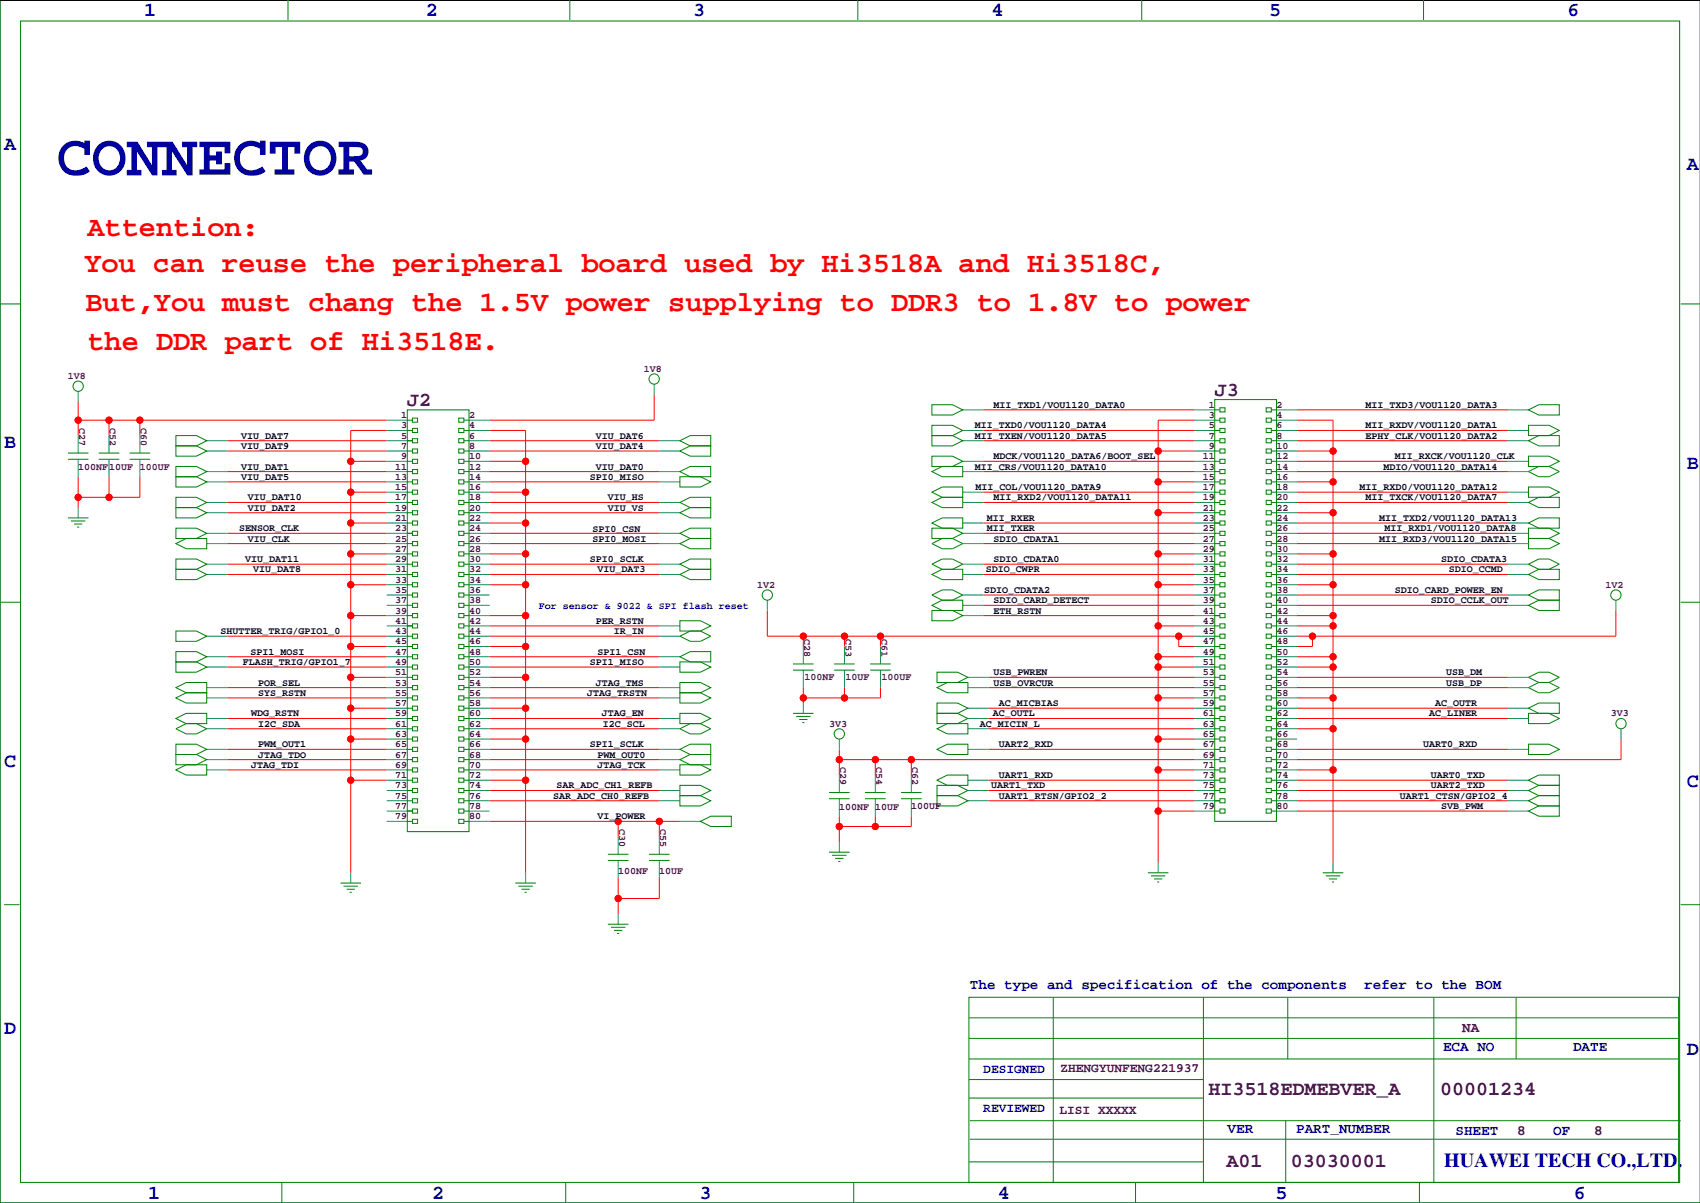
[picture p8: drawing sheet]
<svg xmlns="http://www.w3.org/2000/svg" width="420mm" height="297mm" viewBox="0 0 420 297" stroke-linecap="round" stroke-linejoin="round" font-family="sans-serif">
<defs><g id="words">
<text font-size="14.5" fill="#0000a0" x="14" y="43.1">CONNECTOR</text>
<g font-size="7.1" fill="#f00">
<text x="21.6" y="58.4">Attention:</text>
<text x="20.8" y="67.3">You can reuse the peripheral board used by Hi3518A and Hi3518C,</text>
<text x="21.1" y="76.9">But,You must chang the 1.5V power supplying to DDR3 to 1.8V to power</text>
<text x="21.6" y="86.3">the DDR part of Hi3518E.</text>
</g>
<g font-size="4.9" fill="#0000a0">
<text x="35.6" y="3.9">1</text>
<text x="105.2" y="3.9">2</text>
<text x="171.2" y="3.9">3</text>
<text x="244.9" y="3.9">4</text>
<text x="313.4" y="3.9">5</text>
<text x="387.1" y="3.9">6</text>
<text x="1" y="36.9">A</text>
<text x="416.6" y="42">A</text>
<text x="1" y="110.6">B</text>
<text x="416.6" y="115.7">B</text>
<text x="1" y="189.3">C</text>
<text x="416.6" y="194.4">C</text>
<text x="1" y="255.4">D</text>
<text x="416.6" y="260.5">D</text>
<text x="356.6" y="288">HUAWEI TECH CO.,LTD.</text>
<text x="36.6" y="296">1</text>
<text x="106.7" y="296">2</text>
<text x="172.7" y="296">3</text>
<text x="246.4" y="296">4</text>
<text x="315" y="296">5</text>
<text x="388.6" y="296">6</text>
</g>
<g font-size="4.9" fill="#400040">
<text x="100.6" y="100.2">J2</text>
<text x="300" y="97.7">J3</text>
<text x="298.5" y="270.5">HI3518EDMEBVER_A</text>
<text x="355.6" y="270.5">00001234</text>
<text x="302.9" y="288.3">A01</text>
<text x="318.8" y="288.3">03030001</text>
</g>
<g font-size="3.5" fill="#0000a0">
<text x="239.5" y="244.2">The type and specification of the components</text>
<text x="336.9" y="244.2">refer to the BOM</text>
<text x="356.4" y="259.4">ECA NO</text>
<text x="388.5" y="259.4">DATE</text>
<text x="303.1" y="279.7">VER</text>
<text x="320.1" y="279.7">PART_NUMBER</text>
<text x="359.4" y="280.3">SHEET</text>
<text x="383.5" y="280.3">OF</text>
</g>
<g font-size="3.5" fill="#400040">
<text x="361.1" y="254.9">NA</text>
<text x="374.6" y="280.3">8</text>
<text x="393.7" y="280.3">8</text>
</g>
<g font-size="3.2" fill="#0000a0">
<text x="242.8" y="264.9">DESIGNED</text>
<text x="242.8" y="274.5">REVIEWED</text>
</g>
<g font-size="3.2" fill="#400040">
<text x="261.9" y="264.7">ZHENGYUNFENG221937</text>
<text x="261.6" y="275.1">LISI XXXXX</text>
</g>
<g font-size="2.5" fill="#400040">
<text x="16.8" y="93.6">1V8</text>
<text x="159" y="91.8">1V8</text>
<text x="298.5" y="100.7">1</text>
<text x="315.2" y="100.7">2</text>
<text x="19.5" y="105.6" transform="rotate(90 19.5 105.6)">C27</text>
<text x="27.2" y="105.6" transform="rotate(90 27.2 105.6)">C52</text>
<text x="34.8" y="105.6" transform="rotate(90 34.8 105.6)">C60</text>
<text x="99.1" y="103.2">1</text>
<text x="99.1" y="105.8">3</text>
<text x="115.8" y="103.2">2</text>
<text x="115.8" y="105.8">4</text>
<text x="298.5" y="105.8">5</text>
<text x="298.5" y="103.2">3</text>
<text x="315.2" y="105.8">6</text>
<text x="315.2" y="103.2">4</text>
<text x="99.1" y="108.3">5</text>
<text x="99.1" y="110.9">7</text>
<text x="99.1" y="113.4">9</text>
<text x="115.8" y="108.3">6</text>
<text x="115.8" y="110.9">8</text>
<text x="115.8" y="113.4">10</text>
<text x="297" y="113.4">11</text>
<text x="298.5" y="110.9">9</text>
<text x="298.5" y="108.3">7</text>
<text x="315.2" y="113.4">12</text>
<text x="315.2" y="110.9">10</text>
<text x="315.2" y="108.3">8</text>
<text x="19.3" y="115.9">100NF</text>
<text x="26.9" y="115.9">10UF</text>
<text x="34.5" y="115.9">100UF</text>
<text x="97.6" y="115.9">11</text>
<text x="97.6" y="118.5">13</text>
<text x="115.8" y="115.9">12</text>
<text x="115.8" y="118.5">14</text>
<text x="297" y="118.5">15</text>
<text x="297" y="115.9">13</text>
<text x="315.2" y="118.5">16</text>
<text x="315.2" y="115.9">14</text>
<text x="97.6" y="121">15</text>
<text x="97.6" y="123.6">17</text>
<text x="115.8" y="121">16</text>
<text x="115.8" y="123.6">18</text>
<text x="297" y="123.6">19</text>
<text x="297" y="121">17</text>
<text x="315.2" y="123.6">20</text>
<text x="315.2" y="121">18</text>
<text x="97.6" y="126.1">19</text>
<text x="97.6" y="128.6">21</text>
<text x="97.6" y="131.2">23</text>
<text x="115.8" y="126.1">20</text>
<text x="115.8" y="128.6">22</text>
<text x="115.8" y="131.2">24</text>
<text x="297" y="131.2">25</text>
<text x="297" y="128.6">23</text>
<text x="297" y="126.1">21</text>
<text x="315.2" y="128.6">24</text>
<text x="315.2" y="126.1">22</text>
<text x="315.2" y="131.2">26</text>
<text x="97.6" y="133.7">25</text>
<text x="97.6" y="136.3">27</text>
<text x="115.8" y="133.7">26</text>
<text x="115.8" y="136.3">28</text>
<text x="297" y="136.3">29</text>
<text x="297" y="133.7">27</text>
<text x="315.2" y="136.3">30</text>
<text x="315.2" y="133.7">28</text>
<text x="97.6" y="138.8">29</text>
<text x="97.6" y="141.3">31</text>
<text x="97.6" y="143.9">33</text>
<text x="115.8" y="138.8">30</text>
<text x="115.8" y="141.3">32</text>
<text x="115.8" y="143.9">34</text>
<text x="297" y="143.9">35</text>
<text x="297" y="141.3">33</text>
<text x="297" y="138.8">31</text>
<text x="315.2" y="143.9">36</text>
<text x="315.2" y="141.3">34</text>
<text x="315.2" y="138.8">32</text>
<text x="97.6" y="146.4">35</text>
<text x="97.6" y="149">37</text>
<text x="115.8" y="146.4">36</text>
<text x="115.8" y="149">38</text>
<text x="186.9" y="145.1">1V2</text>
<text x="297" y="149">39</text>
<text x="297" y="146.4">37</text>
<text x="315.2" y="149">40</text>
<text x="315.2" y="146.4">38</text>
<text x="396.5" y="145.1">1V2</text>
<text x="97.6" y="151.5">39</text>
<text x="97.6" y="154">41</text>
<text x="115.8" y="154">42</text>
<text x="115.8" y="151.5">40</text>
<text x="297" y="154">43</text>
<text x="297" y="151.5">41</text>
<text x="315.2" y="151.5">42</text>
<text x="315.2" y="154">44</text>
<text x="97.6" y="156.6">43</text>
<text x="97.6" y="159.1">45</text>
<text x="97.6" y="161.7">47</text>
<text x="115.8" y="161.7">48</text>
<text x="115.8" y="159.1">46</text>
<text x="115.8" y="156.6">44</text>
<text x="198.6" y="157.7" transform="rotate(90 198.6 157.7)">C28</text>
<text x="208.8" y="157.7" transform="rotate(90 208.8 157.7)">C53</text>
<text x="217.7" y="157.7" transform="rotate(90 217.7 157.7)">C61</text>
<text x="297" y="161.7">49</text>
<text x="297" y="159.1">47</text>
<text x="297" y="156.6">45</text>
<text x="315.2" y="156.6">46</text>
<text x="315.2" y="159.1">48</text>
<text x="315.2" y="161.7">50</text>
<text x="97.6" y="164.2">49</text>
<text x="97.6" y="166.7">51</text>
<text x="115.8" y="166.7">52</text>
<text x="115.8" y="164.2">50</text>
<text x="297" y="166.7">53</text>
<text x="297" y="164.2">51</text>
<text x="315.2" y="164.2">52</text>
<text x="315.2" y="166.7">54</text>
<text x="97.6" y="169.3">53</text>
<text x="97.6" y="171.8">55</text>
<text x="115.8" y="171.8">56</text>
<text x="115.8" y="169.3">54</text>
<text x="198.6" y="168">100NF</text>
<text x="208.8" y="168">10UF</text>
<text x="217.7" y="168">100UF</text>
<text x="297" y="171.8">57</text>
<text x="297" y="169.3">55</text>
<text x="315.2" y="169.3">56</text>
<text x="315.2" y="171.8">58</text>
<text x="97.6" y="174.4">57</text>
<text x="97.6" y="176.9">59</text>
<text x="97.6" y="179.4">61</text>
<text x="115.8" y="179.4">62</text>
<text x="115.8" y="176.9">60</text>
<text x="115.8" y="174.4">58</text>
<text x="204.7" y="179.4">3V3</text>
<text x="297" y="179.4">63</text>
<text x="297" y="176.9">61</text>
<text x="297" y="174.4">59</text>
<text x="315.2" y="174.4">60</text>
<text x="315.2" y="176.9">62</text>
<text x="315.2" y="179.4">64</text>
<text x="397.8" y="176.9">3V3</text>
<text x="97.6" y="182">63</text>
<text x="97.6" y="184.5">65</text>
<text x="115.8" y="184.5">66</text>
<text x="115.8" y="182">64</text>
<text x="297" y="184.5">67</text>
<text x="297" y="182">65</text>
<text x="315.2" y="182">66</text>
<text x="315.2" y="184.5">68</text>
<text x="97.6" y="187.1">67</text>
<text x="97.6" y="189.6">69</text>
<text x="115.8" y="189.6">70</text>
<text x="115.8" y="187.1">68</text>
<text x="207.5" y="189.5" transform="rotate(90 207.5 189.5)">C29</text>
<text x="216.4" y="189.5" transform="rotate(90 216.4 189.5)">C54</text>
<text x="225.3" y="189.5" transform="rotate(90 225.3 189.5)">C62</text>
<text x="297" y="189.6">71</text>
<text x="297" y="187.1">69</text>
<text x="315.2" y="187.1">70</text>
<text x="315.2" y="189.6">72</text>
<text x="97.6" y="192.1">71</text>
<text x="97.6" y="194.7">73</text>
<text x="97.6" y="197.2">75</text>
<text x="115.8" y="197.2">76</text>
<text x="115.8" y="194.7">74</text>
<text x="115.8" y="192.1">72</text>
<text x="297" y="197.2">77</text>
<text x="297" y="194.7">75</text>
<text x="297" y="192.1">73</text>
<text x="315.2" y="192.1">74</text>
<text x="315.2" y="194.7">76</text>
<text x="315.2" y="197.2">78</text>
<text x="97.6" y="199.8">77</text>
<text x="97.6" y="202.3">79</text>
<text x="115.8" y="202.3">80</text>
<text x="115.8" y="199.8">78</text>
<text x="207.3" y="200">100NF</text>
<text x="216.2" y="200">10UF</text>
<text x="225" y="199.8">100UF</text>
<text x="297" y="199.8">79</text>
<text x="315.2" y="199.8">80</text>
<text x="152.9" y="204.7" transform="rotate(90 152.9 204.7)">C30</text>
<text x="163" y="204.7" transform="rotate(90 163 204.7)">C55</text>
<text x="152.7" y="215.8">100NF</text>
<text x="162.8" y="215.8">10UF</text>
</g>
<g font-size="2.5">
<text x="245.4" y="100.7">MII_TXD1/VOU1120_DATA0</text>
<text x="337.2" y="100.7">MII_TXD3/VOU1120_DATA3</text>
<text x="240.7" y="105.8">MII_TXD0/VOU1120_DATA4</text>
<text x="337.2" y="105.8">MII_RXDV/VOU1120_DATA1</text>
<text x="59.5" y="110.9">VIU_DAT9</text>
<text x="59.5" y="108.3">VIU_DAT7</text>
<text x="147.2" y="110.9">VIU_DAT4</text>
<text x="147.2" y="108.3">VIU_DAT6</text>
<text x="240.7" y="108.3">MII_TXEN/VOU1120_DATA5</text>
<text x="245.4" y="113.4">MDCK/VOU1120_DATA6/BOOT_SEL</text>
<text x="337.2" y="108.3">EPHY_CLK/VOU1120_DATA2</text>
<text x="344.4" y="113.4">MII_RXCK/VOU1120_CLK</text>
<text x="59.5" y="118.5">VIU_DAT5</text>
<text x="59.5" y="115.9">VIU_DAT1</text>
<text x="145.7" y="118.5">SPI0_MISO</text>
<text x="147.2" y="115.9">VIU_DAT0</text>
<text x="240.7" y="115.9">MII_CRS/VOU1120_DATA10</text>
<text x="341.7" y="115.9">MDIO/VOU1120_DATA14</text>
<text x="61.2" y="123.6">VIU_DAT10</text>
<text x="150.1" y="123.6">VIU_HS</text>
<text x="240.9" y="121">MII_COL/VOU1120_DATA9</text>
<text x="245.4" y="123.6">MII_RXD2/VOU1120_DATA11</text>
<text x="335.7" y="121">MII_RXD0/VOU1120_DATA12</text>
<text x="337.2" y="123.6">MII_TXCK/VOU1120_DATA7</text>
<text x="59.1" y="131.2">SENSOR_CLK</text>
<text x="61.2" y="126.1">VIU_DAT2</text>
<text x="146.3" y="131.4">SPI0_CSN</text>
<text x="150.1" y="126.1">VIU_VS</text>
<text x="243.7" y="131.2">MII_TXER</text>
<text x="243.7" y="128.6">MII_RXER</text>
<text x="340.6" y="128.6">MII_TXD2/VOU1120_DATA13</text>
<text x="341.9" y="131.2">MII_RXD1/VOU1120_DATA8</text>
<text x="61.2" y="133.7">VIU_CLK</text>
<text x="146.3" y="133.7">SPI0_MOSI</text>
<text x="245.4" y="133.7">SDIO_CDATA1</text>
<text x="340.6" y="133.7">MII_RXD3/VOU1120_DATA15</text>
<text x="60.6" y="138.8">VIU_DAT11</text>
<text x="62.5" y="141.3">VIU_DAT8</text>
<text x="145.7" y="138.8">SPI0_SCLK</text>
<text x="147.6" y="141.3">VIU_DAT3</text>
<text x="243.5" y="141.3">SDIO_CWPR</text>
<text x="245.4" y="138.8">SDIO_CDATA0</text>
<text x="355.9" y="138.8">SDIO_CDATA3</text>
<text x="357.8" y="141.3">SDIO_CCMD</text>
<text x="243" y="146.4">SDIO_CDATA2</text>
<text x="245.4" y="149">SDIO_CARD_DETECT</text>
<text x="344.4" y="146.4">SDIO_CARD_POWER_EN</text>
<text x="353.3" y="149">SDIO_CCLK_OUT</text>
<text x="147.2" y="154">PER_RSTN</text>
<text x="245.4" y="151.5">ETH_RSTN</text>
<text x="54.4" y="156.6">SHUTTER_TRIG/GPIO1_0</text>
<text x="61.8" y="161.7">SPI1_MOSI</text>
<text x="147.6" y="161.7">SPI1_CSN</text>
<text x="151.6" y="156.6">IR_IN</text>
<text x="59.9" y="164.2">FLASH_TRIG/GPIO1_7</text>
<text x="145.7" y="164.2">SPI1_MISO</text>
<text x="245.4" y="166.7">USB_PWREN</text>
<text x="357.1" y="166.7">USB_DM</text>
<text x="63.8" y="171.8">SYS_RSTN</text>
<text x="63.8" y="169.3">POR_SEL</text>
<text x="145" y="171.8">JTAG_TRSTN</text>
<text x="147.2" y="169.3">JTAG_TMS</text>
<text x="245.4" y="169.3">USB_OVRCUR</text>
<text x="357.1" y="169.3">USB_DP</text>
<text x="62.1" y="176.9">WDG_RSTN</text>
<text x="63.8" y="179.4">I2C_SDA</text>
<text x="148.6" y="176.9">JTAG_EN</text>
<text x="148.8" y="179.4">I2C_SCL</text>
<text x="242" y="179.4">AC_MICIN_L</text>
<text x="245.2" y="176.9">AC_OUTL</text>
<text x="246.6" y="174.4">AC_MICBIAS</text>
<text x="352.9" y="176.9">AC_LINER</text>
<text x="354.4" y="174.4">AC_OUTR</text>
<text x="63.8" y="184.5">PWM_OUT1</text>
<text x="145.7" y="184.5">SPI1_SCLK</text>
<text x="246.6" y="184.5">UART2_RXD</text>
<text x="351.4" y="184.5">UART0_RXD</text>
<text x="62.1" y="189.6">JTAG_TDI</text>
<text x="63.8" y="187.1">JTAG_TDO</text>
<text x="147.6" y="189.6">JTAG_TCK</text>
<text x="147.6" y="187.1">PWM_OUT0</text>
<text x="136.6" y="197.2">SAR_ADC_CH0_REFB</text>
<text x="137.4" y="194.7">SAR_ADC_CH1_REFB</text>
<text x="244.7" y="194.7">UART1_TXD</text>
<text x="246.6" y="197.2">UART1_RTSN/GPIO2_2</text>
<text x="246.6" y="192.1">UART1_RXD</text>
<text x="345.7" y="197.2">UART1_CTSN/GPIO2_4</text>
<text x="353.3" y="194.7">UART2_TXD</text>
<text x="353.3" y="192.1">UART0_TXD</text>
<text x="147.6" y="202.3">VI_POWER</text>
<text x="355.9" y="199.8">SVB_PWM</text>
</g>
<text font-size="2.5" fill="#0000a0" x="133.1" y="150.5">For sensor &amp; 9022 &amp; SPI flash reset</text>
</g></defs>
<path d="M419.9 .1h-419.9v296.9h419.9" fill="none" stroke="#000" stroke-width=".25"/>
<g fill="none" stroke="#008080" stroke-width=".25">
<path d="M19.3 96.6v2.6M161.5 94.9v2.5M19.3 107.6v4.3M19.3 113.4v4.3M26.9 107.6v4.3M26.9 113.4v4.3M34.5 107.6v4.3M34.5 113.4v4.3M51.1 108.8h5M51.1 111.4h5M51.1 116.4h5M51.1 119h5"/>
<path d="M95.5 108.8h5.1M95.5 111.4h5.1M95.5 116.4h5.1M95.5 119h5.1M95.5 106.3h5.1M95.5 113.9h5.1M95.5 103.7h5.1M115.8 108.8h5.1M115.8 111.4h5.1M115.8 116.4h5.1M115.8 119h5.1M115.8 106.3h5.1"/>
<path d="M115.8 113.9h5.1M115.8 103.7h5.1M162.8 108.8h5.1M162.8 111.4h5.1M162.8 116.4h5.1M162.8 119h5.1M237.7 108.8h5.1M237.7 116.4h5.1M237.7 101.2h5.1M237.7 106.3h5.1M237.7 113.9h5.1M294.9 108.8h5.1"/>
<path d="M294.9 111.4h5.1M294.9 116.4h5.1M294.9 119h5.1M294.9 101.2h5.1M294.9 106.3h5.1M294.9 113.9h5.1M294.9 103.7h5.1M315.2 108.8h5.1M315.2 111.4h5.1M315.2 116.4h5.1M315.2 119h5.1M315.2 101.2h5.1"/>
<path d="M315.2 106.3h5.1M315.2 113.9h5.1M315.2 103.7h5.1M372.4 108.8h5M372.4 116.4h5M372.4 101.2h5M372.4 106.3h5M372.4 113.9h5M19.3 125.3v2.6M51.1 134.2h5M51.1 124.1h5M51.1 139.3h5"/>
<path d="M51.1 131.7h5M51.1 126.6h5M95.5 134.2h5.1M95.5 124.1h5.1M95.5 139.3h5.1M95.5 121.5h5.1M95.5 129.1h5.1M95.5 131.7h5.1M95.5 126.6h5.1M95.5 136.8h5.1M115.8 134.2h5.1M115.8 124.1h5.1"/>
<path d="M115.8 139.3h5.1M115.8 121.5h5.1M115.8 129.1h5.1M115.8 131.7h5.1M115.8 126.6h5.1M115.8 136.8h5.1M162.8 134.2h5.1M162.8 124.1h5.1M162.8 139.3h5.1M162.8 131.7h5.1M162.8 126.6h5.1M237.7 134.2h5.1"/>
<path d="M237.7 124.1h5.1M237.7 139.3h5.1M237.7 121.5h5.1M237.7 129.1h5.1M237.7 131.7h5.1M294.9 134.2h5.1M294.9 124.1h5.1M294.9 139.3h5.1M294.9 121.5h5.1M294.9 129.1h5.1M294.9 131.7h5.1M294.9 126.6h5.1"/>
<path d="M294.9 136.8h5.1M315.2 134.2h5.1M315.2 124.1h5.1M315.2 139.3h5.1M315.2 121.5h5.1M315.2 129.1h5.1M315.2 131.7h5.1M315.2 126.6h5.1M315.2 136.8h5.1M372.4 134.2h5M372.4 124.1h5M372.4 139.3h5"/>
<path d="M372.4 121.5h5M372.4 129.1h5M372.4 131.7h5M51.1 157.1h5M51.1 141.8h5M95.5 154.5h5.1M95.5 157.1h5.1M95.5 149.5h5.1M95.5 141.8h5.1M95.5 146.9h5.1M95.5 152h5.1M95.5 144.4h5.1"/>
<path d="M95.5 159.6h5.1M115.8 154.5h5.1M115.8 157.1h5.1M115.8 149.5h5.1M115.8 141.8h5.1M115.8 146.9h5.1M115.8 152h5.1M115.8 144.4h5.1M115.8 159.6h5.1M162.8 154.5h5.1M162.8 157.1h5.1M162.8 141.8h5.1"/>
<path d="M189.5 148.2v2.5M198.4 159.6v4.3M208.5 159.6v4.3M217.4 159.6v4.3M237.7 149.5h5.1M237.7 141.8h5.1M237.7 146.9h5.1M237.7 152h5.1M294.9 154.5h5.1M294.9 157.1h5.1M294.9 149.5h5.1M294.9 141.8h5.1"/>
<path d="M294.9 146.9h5.1M294.9 152h5.1M294.9 144.4h5.1M294.9 159.6h5.1M315.2 154.5h5.1M315.2 157.1h5.1M315.2 149.5h5.1M315.2 141.8h5.1M315.2 146.9h5.1M315.2 152h5.1M315.2 144.4h5.1M315.2 159.6h5.1"/>
<path d="M372.4 149.5h5M372.4 141.8h5M372.4 146.9h5M399 148.2v2.5M51.1 169.8h5M51.1 164.7h5M51.1 179.9h5M51.1 162.2h5M51.1 172.3h5M51.1 177.4h5M95.5 169.8h5.1M95.5 167.2h5.1"/>
<path d="M95.5 164.7h5.1M95.5 179.9h5.1M95.5 162.2h5.1M95.5 172.3h5.1M95.5 177.4h5.1M95.5 174.9h5.1M115.8 169.8h5.1M115.8 167.2h5.1M115.8 164.7h5.1M115.8 179.9h5.1M115.8 162.2h5.1M115.8 172.3h5.1"/>
<path d="M115.8 177.4h5.1M115.8 174.9h5.1M162.8 169.8h5.1M162.8 164.7h5.1M162.8 179.9h5.1M162.8 162.2h5.1M162.8 172.3h5.1M162.8 177.4h5.1M198.4 165.5v4.3M198.4 173.6v2.5M208.5 165.5v4.3M217.4 165.5v4.3"/>
<path d="M239 169.8h5.1M239 167.2h5.1M239 179.9h5.1M239 177.4h5.1M239 174.9h5.1M294.9 169.8h5.1M294.9 167.2h5.1M294.9 164.7h5.1M294.9 179.9h5.1M294.9 162.2h5.1M294.9 172.3h5.1M294.9 177.4h5.1"/>
<path d="M294.9 174.9h5.1M315.2 169.8h5.1M315.2 167.2h5.1M315.2 164.7h5.1M315.2 179.9h5.1M315.2 162.2h5.1M315.2 172.3h5.1M315.2 177.4h5.1M315.2 174.9h5.1M372.4 169.8h5M372.4 167.2h5M372.4 177.4h5"/>
<path d="M372.4 174.9h5M400.3 179.9v2.6M51.1 185h5M51.1 187.6h5M51.1 190.1h5M95.5 185h5.1M95.5 197.7h5.1M95.5 195.2h5.1M95.5 187.6h5.1M95.5 190.1h5.1M95.5 192.6h5.1M95.5 182.5h5.1"/>
<path d="M115.8 185h5.1M115.8 197.7h5.1M115.8 195.2h5.1M115.8 187.6h5.1M115.8 190.1h5.1M115.8 192.6h5.1M115.8 182.5h5.1M162.8 185h5.1M162.8 197.7h5.1M162.8 195.2h5.1M162.8 187.6h5.1M162.8 190.1h5.1"/>
<path d="M207.3 182.5v2.5M207.3 191.4v4.3M207.3 197.2v4.3M216.2 191.4v4.3M216.2 197.2v4.3M225 191.4v4.3M225 197.2v4.3M239 185h5.1M239 197.7h5.1M239 195.2h5.1M239 192.6h5.1M294.9 185h5.1"/>
<path d="M294.9 197.7h5.1M294.9 195.2h5.1M294.9 187.6h5.1M294.9 190.1h5.1M294.9 192.6h5.1M294.9 182.5h5.1M315.2 185h5.1M315.2 197.7h5.1M315.2 195.2h5.1M315.2 187.6h5.1M315.2 190.1h5.1M315.2 192.6h5.1"/>
<path d="M315.2 182.5h5.1M372.4 185h5M372.4 197.7h5M372.4 195.2h5M372.4 192.6h5M86.6 215.5v2.5M95.5 202.8h5.1M95.5 200.3h5.1M115.8 202.8h5.1M115.8 200.3h5.1M129.8 215.5v2.5M152.7 206.6v4.3"/>
<path d="M152.7 212.5v4.3M162.8 206.6v4.3M162.8 212.5v4.3M167.9 202.8h5.1M207.3 207.9v2.5M286 213v2.5M294.9 200.3h5.1M315.2 200.3h5.1M329.2 213v2.5M372.4 200.3h5M152.7 225.7v2.5"/>
</g>
<g fill="none" stroke="#008000" stroke-width=".25">
<path d="M0 -.1v297.1h419.9M71.1 0v4.9M140.7 0v4.9M211.8 0v4.9M281.9 0v4.9M351.5 0v4.9M5.1 5.2h409.7v286.8h-409.7zM0 75h5.1M415 75h4.9M230.1 99.9h5.1l2.5 1.3-2.5 1.3h-5.1zM300 98.7h15.2v104.1h-15.2zM16.8 111.9h5"/>
<path d="M16.8 113.4h5M24.4 111.9h5.1M24.4 113.4h5.1M32 111.9h5.1M32 113.4h5.1M43.4 107.6h5.1l2.6 1.2-2.6 1.3h-5.1zM43.4 110.1h5.1l2.6 1.3-2.6 1.2h-5.1zM43.4 115.2h5.1l2.6 1.2-2.6 1.3h-5.1zM43.4 117.7h5.1l2.6 1.3-2.6 1.3h-5.1zM100.6 101.2h15.2v104.1h-15.2zM100.6 103.7h1.3M100.6 119h1.3"/>
<path d="M100.6 116.4h1.3M100.6 113.9h1.3M100.6 111.4h1.3M100.6 108.8h1.3M100.6 106.3h1.3M101.9 105.8h1.2v1h-1.2zM101.9 103.2h1.2v1.1h-1.2zM101.9 108.3h1.2v1h-1.2zM101.9 118.5h1.2v1h-1.2zM101.9 115.9h1.2v1.1h-1.2zM101.9 113.4h1.2v1h-1.2zM101.9 110.9h1.2v1h-1.2z"/>
<path d="M113.3 108.3h1.3v1h-1.3zM113.3 105.8h1.3v1h-1.3zM113.3 103.2h1.3v1.1h-1.3zM113.3 118.5h1.3v1h-1.3zM113.3 115.9h1.3v1.1h-1.3zM113.3 113.4h1.3v1h-1.3zM113.3 110.9h1.3v1h-1.3zM114.6 103.7h1.2M114.6 119h1.2M114.6 116.4h1.2M114.6 113.9h1.2M114.6 111.4h1.2"/>
<path d="M114.6 108.8h1.2M114.6 106.3h1.2M167.9 108.8l2.5-1.2h5.1v2.5h-5.1zM167.9 111.4l2.5-1.3h5.1v2.5h-5.1zM167.9 116.4l2.5-1.2h5.1v2.5h-5.1zM167.9 117.7h5.1l2.5 1.3-2.5 1.3h-5.1zM230.1 105h5.1l2.5 1.3-2.5 1.3h-5.1zM230.1 107.6h5.1l2.5 1.2-2.5 1.3h-5.1zM230.1 112.6h5.1l2.5 1.3-2.5 1.3h-5.1zM230.1 116.4l2.6-1.2h5v2.5h-5zM300 103.7h1.2M300 101.2h1.2"/>
<path d="M300 119h1.2M300 116.4h1.2M300 113.9h1.2M300 111.4h1.2M300 108.8h1.2M300 106.3h1.2M301.2 103.2h1.3v1.1h-1.3zM301.2 100.7h1.3v1h-1.3zM301.2 105.8h1.3v1h-1.3zM301.2 118.5h1.3v1h-1.3zM301.2 115.9h1.3v1.1h-1.3zM301.2 113.4h1.3v1h-1.3z"/>
<path d="M301.2 110.9h1.3v1h-1.3zM301.2 108.3h1.3v1h-1.3zM312.7 105.8h1.2v1h-1.2zM312.7 103.2h1.2v1.1h-1.2zM312.7 100.7h1.2v1h-1.2zM312.7 118.5h1.2v1h-1.2zM312.7 115.9h1.2v1.1h-1.2zM312.7 113.4h1.2v1h-1.2zM312.7 110.9h1.2v1h-1.2zM312.7 108.3h1.2v1h-1.2zM313.9 103.7h1.3M313.9 101.2h1.3"/>
<path d="M313.9 119h1.3M313.9 116.4h1.3M313.9 113.9h1.3M313.9 111.4h1.3M313.9 108.8h1.3M313.9 106.3h1.3M377.4 101.2l2.6-1.3h5.1v2.6h-5.1zM377.4 105h5.1l2.6 1.3-2.6 1.3h-5.1zM377.4 108.8l2.6-1.2h5.1v2.5h-5.1zM377.4 112.6h5.1l2.6 1.3-2.6 1.3h-5.1zM377.4 116.4l2.6-1.2h2.5l2.6 1.2-2.6 1.3h-2.5zM16.8 127.9h5"/>
<path d="M17.5 128.6h3.6M18.3 129.4h2M19 130.2h.6M43.4 134.2l2.6-1.2h5.1v2.5h-5.1zM43.4 122.8h5.1l2.6 1.3-2.6 1.2h-5.1zM43.4 125.3h5.1l2.6 1.3-2.6 1.3h-5.1zM43.4 138h5.1l2.6 1.3-2.6 1.3h-5.1zM43.4 130.4h5.1l2.6 1.3-2.6 1.3h-5.1zM100.6 126.6h1.3M100.6 124.1h1.3M100.6 139.3h1.3M100.6 136.8h1.3"/>
<path d="M100.6 134.2h1.3M100.6 131.7h1.3M100.6 129.1h1.3M100.6 121.5h1.3M101.9 128.6h1.2v1.1h-1.2zM101.9 126.1h1.2v1h-1.2zM101.9 131.2h1.2v1h-1.2zM101.9 138.8h1.2v1h-1.2zM101.9 136.3h1.2v1h-1.2zM101.9 133.7h1.2v1h-1.2zM101.9 123.6h1.2v1h-1.2zM101.9 121h1.2v1h-1.2z"/>
<path d="M113.3 136.3h1.3v1h-1.3zM113.3 133.7h1.3v1h-1.3zM113.3 131.2h1.3v1h-1.3zM113.3 138.8h1.3v1h-1.3zM113.3 128.6h1.3v1.1h-1.3zM113.3 126.1h1.3v1h-1.3zM113.3 123.6h1.3v1h-1.3zM113.3 121h1.3v1h-1.3zM114.6 126.6h1.2M114.6 124.1h1.2M114.6 139.3h1.2M114.6 136.8h1.2"/>
<path d="M114.6 134.2h1.2M114.6 131.7h1.2M114.6 129.1h1.2M114.6 121.5h1.2M167.9 124.1l2.5-1.3h5.1v2.5h-5.1zM167.9 139.3l2.5-1.3h5.1v2.6h-5.1zM167.9 134.2l2.5-1.2h5.1v2.5h-5.1zM167.9 126.6l2.5-1.3h5.1v2.6h-5.1zM167.9 131.7l2.5-1.3h5.1v2.6h-5.1zM230.1 121.5l2.6-1.2h5v2.5h-5zM230.1 124.1l2.6-1.3h5v2.5h-5zM230.1 129.1l2.6-1.2h5v2.5h-5z"/>
<path d="M230.1 130.4h5.1l2.5 1.3-2.5 1.3h-5.1zM230.1 134.2l2.6-1.2h2.5l2.5 1.2-2.5 1.3h-2.5zM230.1 139.3l2.6-1.3h2.5l2.5 1.3-2.5 1.3h-2.5zM300 126.6h1.2M300 124.1h1.2M300 139.3h1.2M300 136.8h1.2M300 134.2h1.2M300 131.7h1.2M300 129.1h1.2M300 121.5h1.2M301.2 126.1h1.3v1h-1.3z"/>
<path d="M301.2 123.6h1.3v1h-1.3zM301.2 128.6h1.3v1.1h-1.3zM301.2 138.8h1.3v1h-1.3zM301.2 136.3h1.3v1h-1.3zM301.2 133.7h1.3v1h-1.3zM301.2 131.2h1.3v1h-1.3zM301.2 121h1.3v1h-1.3zM312.7 133.7h1.2v1h-1.2zM312.7 131.2h1.2v1h-1.2zM312.7 128.6h1.2v1.1h-1.2zM312.7 138.8h1.2v1h-1.2zM312.7 136.3h1.2v1h-1.2z"/>
<path d="M312.7 126.1h1.2v1h-1.2zM312.7 123.6h1.2v1h-1.2zM312.7 121h1.2v1h-1.2zM313.9 126.6h1.3M313.9 124.1h1.3M313.9 139.3h1.3M313.9 136.8h1.3M313.9 134.2h1.3M313.9 131.7h1.3M313.9 129.1h1.3M313.9 121.5h1.3M377.4 120.3h5.1l2.6 1.2-2.6 1.3h-5.1z"/>
<path d="M377.4 124.1l2.6-1.3h5.1v2.5h-5.1zM377.4 129.1l2.6-1.2h5.1v2.5h-5.1zM377.4 130.4h5.1l2.6 1.3-2.6 1.3h-5.1zM377.4 133h5.1l2.6 1.2-2.6 1.3h-5.1zM377.4 139.3l2.6-1.3h2.5l2.6 1.3-2.6 1.3h-2.5zM0 148.7h5.1M43.4 140.6h5.1l2.6 1.2-2.6 1.3h-5.1zM43.4 155.8h5.1l2.6 1.3-2.6 1.3h-5.1zM100.6 144.4h1.3M100.6 141.8h1.3M100.6 159.6h1.3M100.6 157.1h1.3"/>
<path d="M100.6 154.5h1.3M100.6 152h1.3M100.6 149.5h1.3M100.6 146.9h1.3M101.9 156.6h1.2v1h-1.2zM101.9 146.4h1.2v1h-1.2zM101.9 143.9h1.2v1h-1.2zM101.9 141.3h1.2v1.1h-1.2zM101.9 151.5h1.2v1h-1.2zM101.9 149h1.2v1h-1.2zM101.9 159.1h1.2v1h-1.2zM101.9 154h1.2v1.1h-1.2z"/>
<path d="M113.3 159.1h1.3v1h-1.3zM113.3 156.6h1.3v1h-1.3zM113.3 154h1.3v1.1h-1.3zM113.3 151.5h1.3v1h-1.3zM113.3 149h1.3v1h-1.3zM113.3 146.4h1.3v1h-1.3zM113.3 143.9h1.3v1h-1.3zM113.3 141.3h1.3v1.1h-1.3zM114.6 144.4h1.2M114.6 141.8h1.2M114.6 159.6h1.2M114.6 157.1h1.2"/>
<path d="M114.6 154.5h1.2M114.6 152h1.2M114.6 149.5h1.2M114.6 146.9h1.2M167.9 153.3h5.1l2.5 1.2-2.5 1.3h-5.1zM167.9 141.8l2.5-1.2h5.1v2.5h-5.1zM167.9 157.1l2.5-1.3h2.6l2.5 1.3-2.5 1.3h-2.6zM230.1 141.8l2.6-1.2h5v2.5h-5zM230.1 150.7h5.1l2.5 1.3-2.5 1.3h-5.1zM230.1 149.5l2.6-1.3h5v2.5h-5zM230.1 146.9l2.6-1.2h2.5l2.5 1.2-2.5 1.3h-2.5zM300 144.4h1.2"/>
<path d="M300 141.8h1.2M300 159.6h1.2M300 157.1h1.2M300 154.5h1.2M300 152h1.2M300 149.5h1.2M300 146.9h1.2M301.2 154h1.3v1.1h-1.3zM301.2 143.9h1.3v1h-1.3zM301.2 141.3h1.3v1.1h-1.3zM301.2 149h1.3v1h-1.3zM301.2 146.4h1.3v1h-1.3z"/>
<path d="M301.2 159.1h1.3v1h-1.3zM301.2 156.6h1.3v1h-1.3zM301.2 151.5h1.3v1h-1.3zM312.7 159.1h1.2v1h-1.2zM312.7 156.6h1.2v1h-1.2zM312.7 154h1.2v1.1h-1.2zM312.7 151.5h1.2v1h-1.2zM312.7 149h1.2v1h-1.2zM312.7 146.4h1.2v1h-1.2zM312.7 143.9h1.2v1h-1.2zM312.7 141.3h1.2v1.1h-1.2zM313.9 144.4h1.3"/>
<path d="M313.9 141.8h1.3M313.9 159.6h1.3M313.9 157.1h1.3M313.9 154.5h1.3M313.9 152h1.3M313.9 149.5h1.3M313.9 146.9h1.3M377.4 149.5l2.6-1.3h5.1v2.5h-5.1zM377.4 141.8l2.6-1.2h5.1v2.5h-5.1zM377.4 146.9l2.6-1.2h5.1v2.5h-5.1zM415 148.7h4.9M43.4 160.9h5.1l2.6 1.3-2.6 1.2h-5.1z"/>
<path d="M43.4 163.4h5.1l2.6 1.3-2.6 1.3h-5.1zM43.4 169.8l2.6-1.3h5.1v2.6h-5.1zM43.4 172.3l2.6-1.2h5.1v2.5h-5.1zM43.4 177.4l2.6-1.3h5.1v2.6h-5.1zM43.4 179.9l2.6-1.2h2.5l2.6 1.2-2.6 1.3h-2.5zM100.6 172.3h1.3M100.6 169.8h1.3M100.6 179.9h1.3M100.6 177.4h1.3M100.6 174.9h1.3M100.6 162.2h1.3M100.6 167.2h1.3"/>
<path d="M100.6 164.7h1.3M101.9 174.4h1.2v1h-1.2zM101.9 171.8h1.2v1h-1.2zM101.9 176.9h1.2v1h-1.2zM101.9 179.4h1.2v1.1h-1.2zM101.9 169.3h1.2v1h-1.2zM101.9 166.7h1.2v1.1h-1.2zM101.9 164.2h1.2v1h-1.2zM101.9 161.7h1.2v1h-1.2zM113.3 164.2h1.3v1h-1.3zM113.3 161.7h1.3v1h-1.3zM113.3 179.4h1.3v1.1h-1.3z"/>
<path d="M113.3 176.9h1.3v1h-1.3zM113.3 174.4h1.3v1h-1.3zM113.3 171.8h1.3v1h-1.3zM113.3 169.3h1.3v1h-1.3zM113.3 166.7h1.3v1.1h-1.3zM114.6 172.3h1.2M114.6 169.8h1.2M114.6 179.9h1.2M114.6 177.4h1.2M114.6 174.9h1.2M114.6 162.2h1.2M114.6 167.2h1.2"/>
<path d="M114.6 164.7h1.2M167.9 163.4h5.1l2.5 1.3-2.5 1.3h-5.1zM167.9 168.5h5.1l2.5 1.3-2.5 1.3h-5.1zM167.9 162.2l2.5-1.3h5.1v2.5h-5.1zM167.9 171.1h5.1l2.5 1.2-2.5 1.3h-5.1zM167.9 176.1h5.1l2.5 1.3-2.5 1.3h-5.1zM167.9 179.9l2.5-1.2h2.6l2.5 1.2-2.5 1.3h-2.6zM195.8 163.9h5.1M195.8 165.5h5.1M195.8 176.1h5.1M196.6 176.9h3.6M197.4 177.7h2"/>
<path d="M198.1 178.4h.5M206 163.9h5.1M206 165.5h5.1M214.9 163.9h5.1M214.9 165.5h5.1M231.4 166h5.1l2.5 1.2-2.5 1.3h-5.1zM231.4 169.8l2.5-1.3h5.1v2.6h-5.1zM231.4 176.1h5.1l2.5 1.3-2.5 1.3h-5.1zM231.4 179.9l2.5-1.2h5.1v2.5h-5.1zM231.4 173.6h5.1l2.5 1.3-2.5 1.2h-5.1zM300 172.3h1.2M300 169.8h1.2"/>
<path d="M300 179.9h1.2M300 177.4h1.2M300 174.9h1.2M300 162.2h1.2M300 167.2h1.2M300 164.7h1.2M301.2 171.8h1.3v1h-1.3zM301.2 169.3h1.3v1h-1.3zM301.2 174.4h1.3v1h-1.3zM301.2 179.4h1.3v1.1h-1.3zM301.2 176.9h1.3v1h-1.3zM301.2 166.7h1.3v1.1h-1.3z"/>
<path d="M301.2 164.2h1.3v1h-1.3zM301.2 161.7h1.3v1h-1.3zM312.7 161.7h1.2v1h-1.2zM312.7 179.4h1.2v1.1h-1.2zM312.7 176.9h1.2v1h-1.2zM312.7 174.4h1.2v1h-1.2zM312.7 171.8h1.2v1h-1.2zM312.7 169.3h1.2v1h-1.2zM312.7 166.7h1.2v1.1h-1.2zM312.7 164.2h1.2v1h-1.2zM313.9 172.3h1.3M313.9 169.8h1.3"/>
<path d="M313.9 179.9h1.3M313.9 177.4h1.3M313.9 174.9h1.3M313.9 162.2h1.3M313.9 167.2h1.3M313.9 164.7h1.3M377.4 174.9l2.6-1.3h5.1v2.5h-5.1zM377.4 176.1h5.1l2.6 1.3-2.6 1.3h-5.1zM380 168.5l-2.6 1.3 2.6 1.3h2.5l2.6-1.3-2.6-1.3M380 168.5h2.5M380 168.5l-2.6-1.3 2.6-1.2h2.5l2.6 1.2-2.6 1.3M43.4 183.8h5.1l2.6 1.2-2.6 1.3h-5.1z"/>
<path d="M43.4 186.3h5.1l2.6 1.3-2.6 1.2h-5.1zM43.4 190.1l2.6-1.3h5.1v2.6h-5.1zM100.6 195.2h1.3M100.6 192.6h1.3M100.6 197.7h1.3M100.6 190.1h1.3M100.6 187.6h1.3M100.6 185h1.3M100.6 182.5h1.3M101.9 197.2h1.2v1h-1.2zM101.9 194.7h1.2v1h-1.2zM101.9 199.8h1.2v1h-1.2z"/>
<path d="M101.9 192.1h1.2v1.1h-1.2zM101.9 189.6h1.2v1h-1.2zM101.9 187.1h1.2v1h-1.2zM101.9 184.5h1.2v1h-1.2zM101.9 182h1.2v1h-1.2zM113.3 192.1h1.3v1.1h-1.3zM113.3 189.6h1.3v1h-1.3zM113.3 187.1h1.3v1h-1.3zM113.3 197.2h1.3v1h-1.3zM113.3 194.7h1.3v1h-1.3zM113.3 184.5h1.3v1h-1.3zM113.3 182h1.3v1h-1.3z"/>
<path d="M113.3 199.8h1.3v1h-1.3zM114.6 195.2h1.2M114.6 192.6h1.2M114.6 197.7h1.2M114.6 190.1h1.2M114.6 187.6h1.2M114.6 185h1.2M114.6 182.5h1.2M167.9 185l2.5-1.2h5.1v2.5h-5.1zM167.9 196.5h5.1l2.5 1.2-2.5 1.3h-5.1zM167.9 187.6l2.5-1.3h5.1v2.5h-5.1zM167.9 188.8h5.1l2.5 1.3-2.5 1.3h-5.1z"/>
<path d="M167.9 193.9h5.1l2.5 1.3-2.5 1.3h-5.1zM204.7 195.7h5.1M204.7 197.2h5.1M213.6 195.7h5.1M213.6 197.2h5.1M222.5 195.7h5.1M222.5 197.2h5.1M231.4 185l2.5-1.2h5.1v2.5h-5.1zM231.4 192.6l2.5-1.2h5.1v2.5h-5.1zM231.4 193.9h5.1l2.5 1.3-2.5 1.3h-5.1zM231.4 196.5h5.1l2.5 1.2-2.5 1.3h-5.1zM300 195.2h1.2"/>
<path d="M300 192.6h1.2M300 197.7h1.2M300 190.1h1.2M300 187.6h1.2M300 185h1.2M300 182.5h1.2M301.2 194.7h1.3v1h-1.3zM301.2 192.1h1.3v1.1h-1.3zM301.2 197.2h1.3v1h-1.3zM301.2 199.8h1.3v1h-1.3zM301.2 189.6h1.3v1h-1.3zM301.2 187.1h1.3v1h-1.3z"/>
<path d="M301.2 184.5h1.3v1h-1.3zM301.2 182h1.3v1h-1.3zM312.7 189.6h1.2v1h-1.2zM312.7 187.1h1.2v1h-1.2zM312.7 184.5h1.2v1h-1.2zM312.7 199.8h1.2v1h-1.2zM312.7 194.7h1.2v1h-1.2zM312.7 192.1h1.2v1.1h-1.2zM312.7 182h1.2v1h-1.2zM312.7 197.2h1.2v1h-1.2zM313.9 195.2h1.3M313.9 192.6h1.3"/>
<path d="M313.9 197.7h1.3M313.9 190.1h1.3M313.9 187.6h1.3M313.9 185h1.3M313.9 182.5h1.3M377.4 195.2l2.6-1.3h5.1v2.6h-5.1zM377.4 197.7l2.6-1.2h5.1v2.5h-5.1zM377.4 183.8h5.1l2.6 1.2-2.6 1.3h-5.1zM377.4 192.6l2.6-1.2h5.1v2.5h-5.1zM84.1 218h5.1M84.8 218.8h3.6M85.6 219.6h2"/>
<path d="M100.6 200.3h1.3M100.6 202.8h1.3M101.9 202.3h1.2v1h-1.2zM113.3 202.3h1.3v1h-1.3zM114.6 200.3h1.2M114.6 202.8h1.2M127.3 218h5M128 218.8h3.6M128.8 219.6h2M150.1 210.9h5.1M150.1 212.5h5.1M160.3 210.9h5.1"/>
<path d="M160.3 212.5h5.1M173 202.8l2.5-1.3h5.1v2.6h-5.1zM204.7 210.4h5.1M205.5 211.2h3.5M206.2 211.9h2.1M207 212.7h.5M283.5 215.5h5M284.2 216.3h3.6M285 217h2M285.8 217.8h.5M300 200.3h1.2M313.9 200.3h1.3"/>
<path d="M326.6 215.5h5.1M327.4 216.3h3.6M328.2 217h2M328.9 217.8h.5M377.4 200.3l2.6-1.3h5.1v2.5h-5.1zM1 223.4h3.8M86.4 220.3h.5M129.5 220.3h.5M150.1 228.2h5.1M150.9 229h3.5M151.6 229.7h2.1M152.4 230.5h.5"/>
<path d="M415 223.4h4.9M239.3 246.2h175.2v45.8h-175.2zM239.3 251.3h175.2M239.3 256.4h175.2M260.1 246.2v45.8M297.2 246.2v45.8M318 246.2v15.3M354.1 246.2v45.8M374.4 246.2v15.3M239.3 266.6h57.9M239.3 261.5h175.2M239.3 271.1h57.9"/>
<path d="M239.5 276.7h175.5M317.5 276.7v15.3M69.6 292v5M139.7 292v5M210.8 292v5M239.3 286.9h57.9M239.5 281.3h175M280.4 292v5M350.5 292v5M383.5 287.4h.1"/>
<circle cx="19.3" cy="95.4" r="1.27"/>
<circle cx="161.5" cy="93.6" r="1.27"/>
<circle cx="189.5" cy="146.9" r="1.27"/>
<circle cx="399" cy="146.9" r="1.27"/>
<circle cx="400.3" cy="178.7" r="1.27"/>
<circle cx="207.3" cy="181.2" r="1.27"/>
</g>
<g fill="none" stroke="#f00" stroke-width=".25">
<path d="M19.3 99.2v8.4M161.5 97.4v6.3h-40.6M19.3 117.7v7.6M19.3 103.7h76.2M26.9 103.7v3.9M26.9 117.7v5.1M34.5 117.7v5.1h-15.2M34.5 103.7v3.9M56.1 111.4h39.4M56.1 119h39.4M56.1 108.8h39.4M56.1 116.4h39.4"/>
<path d="M86.6 113.9h8.9M95.5 106.3h-8.9v109.2M120.9 113.9h8.9M120.9 106.3h8.9v109.2M120.9 111.4h41.9M120.9 119h41.9M120.9 108.8h41.9M120.9 116.4h41.9M242.8 113.9h52.1M242.8 106.3h52.1M242.8 108.8h52.1M242.8 116.4h52.1"/>
<path d="M242.8 101.2h52.1M286 111.4h8.9M286 119h8.9M294.9 103.7h-8.9v109.3M320.3 103.7h8.9v109.3M320.3 113.9h52.1M320.3 106.3h52.1M320.3 111.4h8.9M320.3 119h8.9M320.3 108.8h52.1M320.3 116.4h52.1M320.3 101.2h52.1"/>
<path d="M56.1 139.3h39.4M56.1 126.6h39.4M56.1 124.1h39.4M56.1 131.7h39.4M56.1 134.2h39.4M86.6 136.8h8.9M86.6 129.1h8.9M86.6 121.5h8.9M120.9 139.3h41.9M120.9 136.8h8.9M120.9 129.1h8.9M120.9 121.5h8.9"/>
<path d="M120.9 126.6h41.9M120.9 124.1h41.9M120.9 131.7h41.9M120.9 134.2h41.9M242.8 139.3h52.1M242.8 129.1h52.1M242.8 121.5h52.1M242.8 124.1h52.1M242.8 131.7h52.1M242.8 134.2h52.1M286 136.8h8.9M286 126.6h8.9"/>
<path d="M320.3 139.3h52.1M320.3 136.8h8.9M320.3 129.1h52.1M320.3 121.5h52.1M320.3 126.6h8.9M320.3 124.1h52.1M320.3 131.7h52.1M320.3 134.2h52.1M56.1 157.1h39.4M56.1 141.8h39.4M86.6 159.6h8.9M86.6 152h8.9"/>
<path d="M86.6 144.4h8.9M120.9 159.6h8.9M120.9 152h8.9M120.9 144.4h8.9M120.9 157.1h41.9M120.9 154.5h41.9M120.9 141.8h41.9M189.5 150.7v6.4h105.4M198.4 157.1v2.5M208.5 157.1v2.5M217.4 157.1v2.5M242.8 152h52.1"/>
<path d="M242.8 141.8h52.1M242.8 146.9h52.1M242.8 149.5h52.1M286 144.4h8.9M286 154.5h8.9M291.1 157.1v2.5h3.8M320.3 152h8.9M320.3 144.4h8.9M320.3 154.5h8.9M320.3 141.8h52.1M320.3 146.9h52.1M320.3 149.5h52.1"/>
<path d="M324.1 157.1v2.5h-3.8M399 150.7v6.4h-78.7M56.1 172.3h39.4M56.1 164.7h39.4M56.1 162.2h39.4M56.1 179.9h39.4M56.1 169.8h39.4M56.1 177.4h39.4M86.6 174.9h8.9M86.6 167.2h8.9M120.9 172.3h41.9M120.9 174.9h8.9"/>
<path d="M120.9 167.2h8.9M120.9 164.7h41.9M120.9 162.2h41.9M120.9 179.9h41.9M120.9 169.8h41.9M120.9 177.4h41.9M198.4 169.8v3.8M208.5 169.8v2.5M217.4 169.8v2.5h-19M244.1 174.9h50.8M244.1 167.2h50.8M244.1 179.9h50.8"/>
<path d="M244.1 169.8h50.8M244.1 177.4h50.8M286 172.3h8.9M286 164.7h8.9M286 162.2h8.9M320.3 172.3h8.9M320.3 174.9h52.1M320.3 167.2h52.1M320.3 164.7h8.9M320.3 162.2h8.9M320.3 179.9h8.9M320.3 169.8h52.1"/>
<path d="M320.3 177.4h52.1M56.1 190.1h39.4M56.1 185h39.4M56.1 187.6h39.4M86.6 192.6h8.9M86.6 182.5h8.9M120.9 192.6h8.9M120.9 182.5h8.9M120.9 190.1h41.9M120.9 185h41.9M120.9 187.6h41.9M120.9 195.2h41.9"/>
<path d="M120.9 197.7h41.9M207.3 185v6.4M207.3 187.6h87.6M216.2 187.6v3.8M225 187.6v3.8M244.1 192.6h50.8M244.1 185h50.8M244.1 195.2h50.8M244.1 197.7h50.8M286 182.5h8.9M286 190.1h8.9M320.3 192.6h52.1"/>
<path d="M320.3 190.1h8.9M320.3 185h52.1M320.3 195.2h52.1M320.3 197.7h52.1M400.3 182.5v5.1h-80M120.9 202.8h47M152.7 202.8v3.8M152.7 216.8v8.9M162.8 202.8v3.8M162.8 216.8v5.1h-10.1M207.3 201.5v6.4M216.2 201.5v2.6"/>
<path d="M225 201.5v2.6h-17.7M286 200.3h8.9M320.3 200.3h52.1"/>
<circle cx="19.3" cy="103.7" r=".76"/>
<circle cx="26.9" cy="103.7" r=".76"/>
<circle cx="34.5" cy="103.7" r=".76"/>
<circle cx="86.6" cy="113.9" r=".76"/>
<circle cx="129.8" cy="113.9" r=".76"/>
<circle cx="286" cy="111.4" r=".76"/>
<circle cx="286" cy="119" r=".76"/>
<circle cx="329.2" cy="111.4" r=".76"/>
<circle cx="329.2" cy="119" r=".76"/>
<circle cx="19.3" cy="122.8" r=".76"/>
<circle cx="26.9" cy="122.8" r=".76"/>
<circle cx="86.6" cy="136.8" r=".76"/>
<circle cx="86.6" cy="121.5" r=".76"/>
<circle cx="86.6" cy="129.1" r=".76"/>
<circle cx="129.8" cy="136.8" r=".76"/>
<circle cx="129.8" cy="121.5" r=".76"/>
<circle cx="129.8" cy="129.1" r=".76"/>
<circle cx="286" cy="136.8" r=".76"/>
<circle cx="286" cy="126.6" r=".76"/>
<circle cx="329.2" cy="136.8" r=".76"/>
<circle cx="329.2" cy="126.6" r=".76"/>
<circle cx="86.6" cy="159.6" r=".76"/>
<circle cx="86.6" cy="152" r=".76"/>
<circle cx="86.6" cy="144.4" r=".76"/>
<circle cx="129.8" cy="159.6" r=".76"/>
<circle cx="129.8" cy="152" r=".76"/>
<circle cx="129.8" cy="144.4" r=".76"/>
<circle cx="198.4" cy="157.1" r=".76"/>
<circle cx="208.5" cy="157.1" r=".76"/>
<circle cx="217.4" cy="157.1" r=".76"/>
<circle cx="286" cy="144.4" r=".76"/>
<circle cx="286" cy="154.5" r=".76"/>
<circle cx="291.1" cy="157.1" r=".76"/>
<circle cx="324.1" cy="157.1" r=".76"/>
<circle cx="329.2" cy="152" r=".76"/>
<circle cx="329.2" cy="144.4" r=".76"/>
<circle cx="329.2" cy="154.5" r=".76"/>
<circle cx="86.6" cy="174.9" r=".76"/>
<circle cx="86.6" cy="167.2" r=".76"/>
<circle cx="129.8" cy="174.9" r=".76"/>
<circle cx="129.8" cy="167.2" r=".76"/>
<circle cx="198.4" cy="172.3" r=".76"/>
<circle cx="208.5" cy="172.3" r=".76"/>
<circle cx="286" cy="162.2" r=".76"/>
<circle cx="286" cy="172.3" r=".76"/>
<circle cx="286" cy="164.7" r=".76"/>
<circle cx="329.2" cy="162.2" r=".76"/>
<circle cx="329.2" cy="164.7" r=".76"/>
<circle cx="329.2" cy="172.3" r=".76"/>
<circle cx="329.2" cy="179.9" r=".76"/>
<circle cx="86.6" cy="182.5" r=".76"/>
<circle cx="86.6" cy="192.6" r=".76"/>
<circle cx="129.8" cy="182.5" r=".76"/>
<circle cx="129.8" cy="192.6" r=".76"/>
<circle cx="207.3" cy="187.6" r=".76"/>
<circle cx="216.2" cy="187.6" r=".76"/>
<circle cx="225" cy="187.6" r=".76"/>
<circle cx="286" cy="190.1" r=".76"/>
<circle cx="286" cy="182.5" r=".76"/>
<circle cx="329.2" cy="190.1" r=".76"/>
<circle cx="152.7" cy="202.8" r=".76"/>
<circle cx="162.8" cy="202.8" r=".76"/>
<circle cx="207.3" cy="204.1" r=".76"/>
<circle cx="216.2" cy="204.1" r=".76"/>
<circle cx="286" cy="200.3" r=".76"/>
<circle cx="152.7" cy="221.9" r=".76"/>
</g>
<g fill="#f00" stroke="#f00" stroke-width=".25">
<circle cx="198.4" cy="172.3" r=".76"/>
<circle cx="208.5" cy="172.3" r=".76"/>
<circle cx="152.7" cy="221.9" r=".76"/>
<circle cx="26.9" cy="122.8" r=".76"/>
<circle cx="19.3" cy="122.8" r=".76"/>
<circle cx="86.6" cy="192.6" r=".76"/>
<circle cx="86.6" cy="182.5" r=".76"/>
<circle cx="86.6" cy="174.9" r=".76"/>
<circle cx="86.6" cy="167.2" r=".76"/>
<circle cx="86.6" cy="159.6" r=".76"/>
<circle cx="86.6" cy="152" r=".76"/>
<circle cx="86.6" cy="144.4" r=".76"/>
<circle cx="86.6" cy="136.8" r=".76"/>
<circle cx="86.6" cy="129.1" r=".76"/>
<circle cx="86.6" cy="121.5" r=".76"/>
<circle cx="86.6" cy="113.9" r=".76"/>
<circle cx="216.2" cy="204.1" r=".76"/>
<circle cx="207.3" cy="204.1" r=".76"/>
<circle cx="129.8" cy="192.6" r=".76"/>
<circle cx="129.8" cy="182.5" r=".76"/>
<circle cx="129.8" cy="174.9" r=".76"/>
<circle cx="129.8" cy="167.2" r=".76"/>
<circle cx="129.8" cy="159.6" r=".76"/>
<circle cx="129.8" cy="152" r=".76"/>
<circle cx="129.8" cy="144.4" r=".76"/>
<circle cx="129.8" cy="136.8" r=".76"/>
<circle cx="129.8" cy="129.1" r=".76"/>
<circle cx="129.8" cy="121.5" r=".76"/>
<circle cx="129.8" cy="113.9" r=".76"/>
<circle cx="198.4" cy="157.1" r=".76"/>
<circle cx="208.5" cy="157.1" r=".76"/>
<circle cx="217.4" cy="157.1" r=".76"/>
<circle cx="291.1" cy="157.1" r=".76"/>
<circle cx="286" cy="164.7" r=".76"/>
<circle cx="286" cy="200.3" r=".76"/>
<circle cx="286" cy="190.1" r=".76"/>
<circle cx="286" cy="182.5" r=".76"/>
<circle cx="286" cy="172.3" r=".76"/>
<circle cx="286" cy="162.2" r=".76"/>
<circle cx="286" cy="154.5" r=".76"/>
<circle cx="286" cy="144.4" r=".76"/>
<circle cx="286" cy="136.8" r=".76"/>
<circle cx="286" cy="126.6" r=".76"/>
<circle cx="286" cy="119" r=".76"/>
<circle cx="286" cy="111.4" r=".76"/>
<circle cx="324.1" cy="157.1" r=".76"/>
<circle cx="329.2" cy="164.7" r=".76"/>
<circle cx="329.2" cy="190.1" r=".76"/>
<circle cx="329.2" cy="179.9" r=".76"/>
<circle cx="329.2" cy="172.3" r=".76"/>
<circle cx="329.2" cy="162.2" r=".76"/>
<circle cx="329.2" cy="154.5" r=".76"/>
<circle cx="329.2" cy="152" r=".76"/>
<circle cx="329.2" cy="144.4" r=".76"/>
<circle cx="329.2" cy="136.8" r=".76"/>
<circle cx="329.2" cy="126.6" r=".76"/>
<circle cx="329.2" cy="119" r=".76"/>
<circle cx="329.2" cy="111.4" r=".76"/>
<circle cx="19.3" cy="103.7" r=".76"/>
<circle cx="34.5" cy="103.7" r=".76"/>
<circle cx="26.9" cy="103.7" r=".76"/>
<circle cx="152.7" cy="202.8" r=".76"/>
<circle cx="162.8" cy="202.8" r=".76"/>
<circle cx="225" cy="187.6" r=".76"/>
<circle cx="216.2" cy="187.6" r=".76"/>
<circle cx="207.3" cy="187.6" r=".76"/>
</g>
<use href="#words"/>
</svg>
